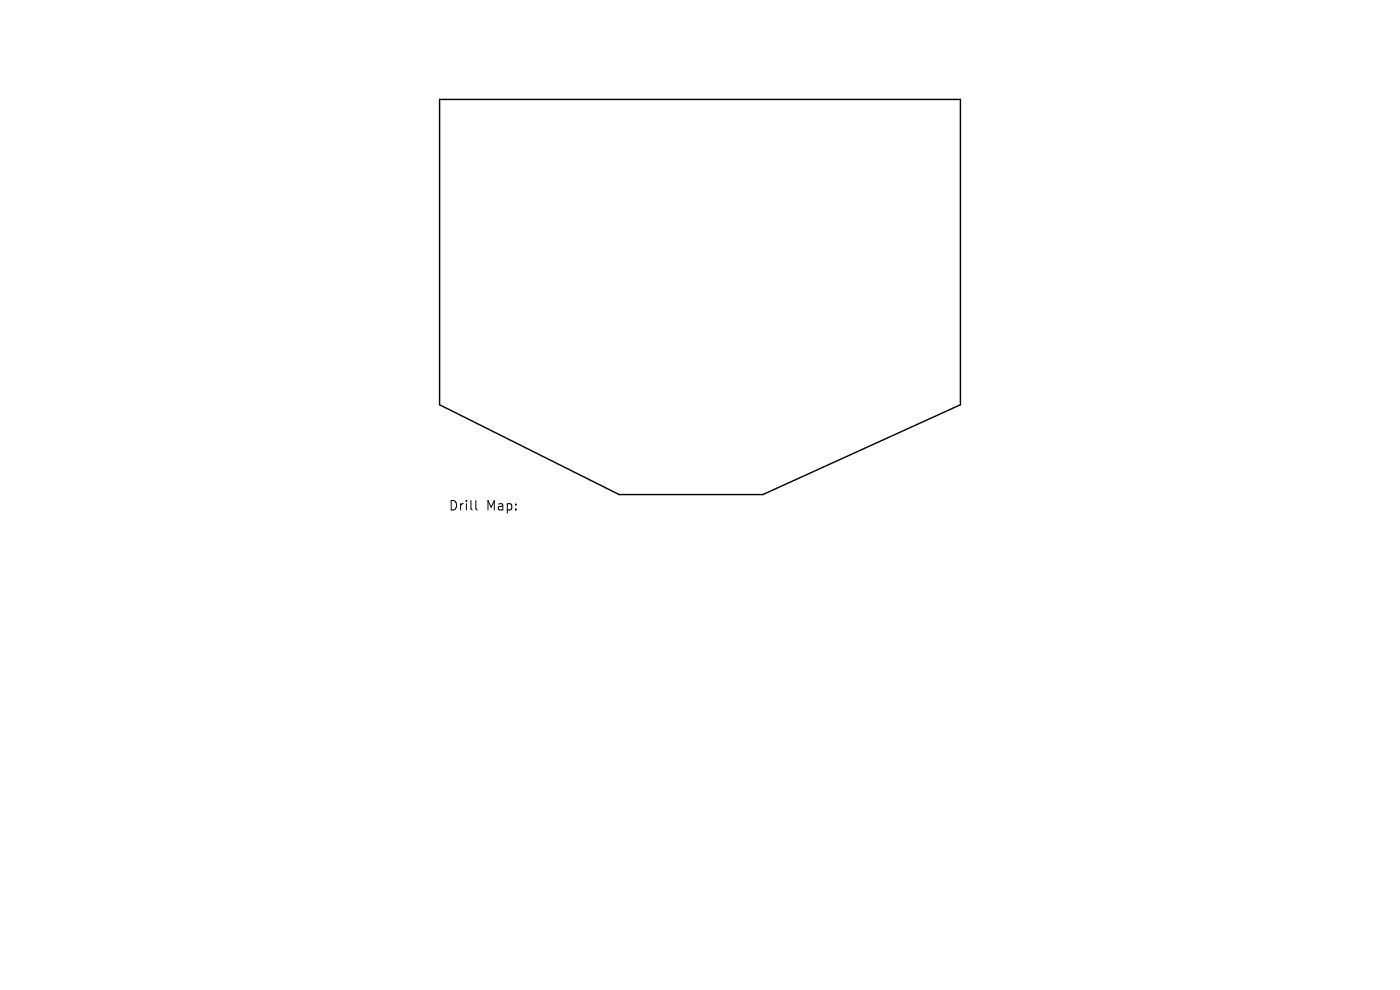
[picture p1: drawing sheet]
<svg xmlns="http://www.w3.org/2000/svg" width="297mm" height="210mm" viewBox="0 0 297 210" stroke-linecap="round" stroke-linejoin="round" font-family="sans-serif">
<defs><g id="words">
<g font-size="2.8">
<text x="95.1" y="108.6">Drill</text>
<text x="103.1" y="108.6">Map:</text>
</g>
</g></defs>
<path d="M93.3 21.1h110.4v64.8l-41.9 19h-30.4l-38.1-19z" fill="none" stroke="#000" stroke-width=".3"/>
<path d="M101 106.2v1.7l.2 .3" fill="none" stroke="#000" stroke-width=".21"/>
<use href="#words"/>
</svg>
